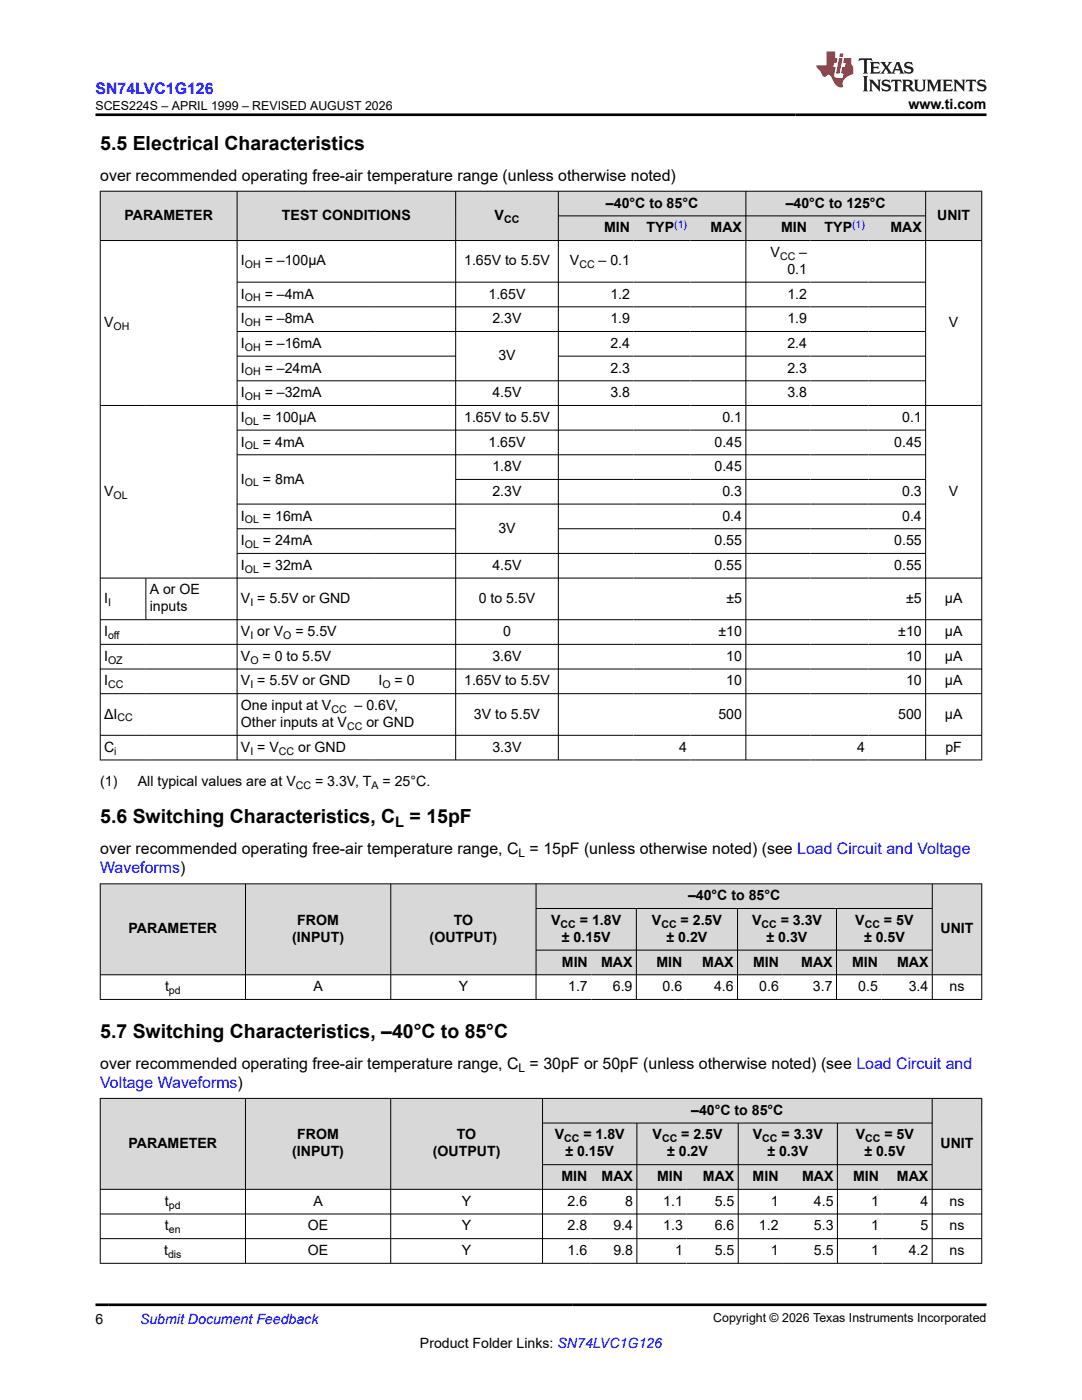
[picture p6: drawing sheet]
<svg xmlns="http://www.w3.org/2000/svg" width="216mm" height="279mm" viewBox="0 0 216 279" stroke-linecap="round" stroke-linejoin="round" font-family="sans-serif">
<defs><g id="words">
<g font-size="3.9">
<text x="20" y="29.9">5.5 Electrical Characteristics</text>
<text x="20" y="164.3">5.6 Switching Characteristics, C</text>
<text x="81.7" y="164.3">= 15pF</text>
<text x="20" y="207.1">5.7 Switching Characteristics, –40°C to 85°C</text>
</g>
<g font-size="3.2" fill="#00f">
<text x="19.1" y="18.7">SN74LVC1G126</text>
<text x="20" y="174.3">Waveforms)</text>
<text x="20" y="217.1">Voltage Waveforms)</text>
</g>
<g font-size="3.2">
<text x="20" y="36.1">over recommended operating free-air temperature range (unless otherwise noted)</text>
<text x="20" y="170.5">over recommended operating free-air temperature range, C = 15pF (unless otherwise noted) (see Load Circuit and Voltage</text>
<text x="20" y="213.3">over recommended operating free-air temperature range, C = 30pF or 50pF (unless otherwise noted) (see Load Circuit and</text>
</g>
<text font-size="2.9" x="78.9" y="165.1">L</text>
<g font-size="2.8">
<text x="181.3" y="21.8">www.ti.com</text>
<text x="120.9" y="41.4">–40°C to 85°C</text>
<text x="156.8" y="41.4">–40°C to 125°C</text>
<text x="24.8" y="43.9">PARAMETER</text>
<text x="56.3" y="43.9">TEST CONDITIONS</text>
<text x="98.7" y="43.9">V</text>
<text x="120.6" y="46.4">MIN</text>
<text x="129" y="46.4">TYP</text>
<text x="141.8" y="46.4">MAX</text>
<text x="155.9" y="46.4">MIN</text>
<text x="164.5" y="46.4">TYP</text>
<text x="177.7" y="46.4">MAX</text>
<text x="187" y="43.9">UNIT</text>
<text x="48.1" y="53">I</text>
<text x="52.8" y="53">= –100μA</text>
<text x="92.6" y="53">1.65V to 5.5V</text>
<text x="113.7" y="53">V</text>
<text x="119.4" y="53">– 0.1</text>
<text x="153.8" y="51.3">V</text>
<text x="159.5" y="51.3">–</text>
<text x="48.1" y="59.6">I</text>
<text x="52.8" y="59.6">= –4mA</text>
<text x="97.5" y="59.6">1.65V</text>
<text x="121.8" y="59.6">1.2</text>
<text x="157.1" y="54.7">0.1</text>
<text x="157.1" y="59.6">1.2</text>
<text x="20.8" y="65.3">V</text>
<text x="48.1" y="64.5">I</text>
<text x="52.8" y="64.5">= –8mA</text>
<text x="98.3" y="64.5">2.3V</text>
<text x="121.8" y="64.5">1.9</text>
<text x="157.1" y="64.5">1.9</text>
<text x="189.4" y="65.3">V</text>
<text x="48.1" y="69.4">I</text>
<text x="52.8" y="69.4">= –16mA</text>
<text x="99.4" y="71.9">3V</text>
<text x="121.8" y="69.4">2.4</text>
<text x="157.1" y="69.4">2.4</text>
<text x="48.1" y="74.3">I</text>
<text x="52.8" y="74.3">= –24mA</text>
<text x="121.8" y="74.3">2.3</text>
<text x="157.1" y="74.3">2.3</text>
<text x="48.1" y="79.3">I</text>
<text x="52.8" y="79.3">= –32mA</text>
<text x="98.3" y="79.3">4.5V</text>
<text x="121.8" y="79.3">3.8</text>
<text x="157.1" y="79.3">3.8</text>
<text x="48.1" y="89.1">I</text>
<text x="48.1" y="84.2">I</text>
<text x="52.5" y="89.1">= 4mA</text>
<text x="52.5" y="84.2">= 100μA</text>
<text x="92.6" y="84.2">1.65V to 5.5V</text>
<text x="97.5" y="89.1">1.65V</text>
<text x="142.6" y="89.1">0.45</text>
<text x="144.1" y="84.2">0.1</text>
<text x="178.4" y="89.1">0.45</text>
<text x="180" y="84.2">0.1</text>
<text x="98.3" y="94">1.8V</text>
<text x="142.6" y="94">0.45</text>
<text x="20.8" y="99">V</text>
<text x="48.1" y="96.5">I</text>
<text x="52.5" y="96.5">= 8mA</text>
<text x="98.3" y="99">2.3V</text>
<text x="144.1" y="99">0.3</text>
<text x="180" y="99">0.3</text>
<text x="189.4" y="99">V</text>
<text x="48.1" y="103.9">I</text>
<text x="52.5" y="103.9">= 16mA</text>
<text x="99.4" y="106.3">3V</text>
<text x="144.1" y="103.9">0.4</text>
<text x="180" y="103.9">0.4</text>
<text x="48.1" y="108.8">I</text>
<text x="48.1" y="113.7">I</text>
<text x="52.5" y="108.8">= 24mA</text>
<text x="52.5" y="113.7">= 32mA</text>
<text x="98.3" y="113.7">4.5V</text>
<text x="142.6" y="108.8">0.55</text>
<text x="142.6" y="113.7">0.55</text>
<text x="178.4" y="108.8">0.55</text>
<text x="178.4" y="113.7">0.55</text>
<text x="29.9" y="118.6">A or OE</text>
<text x="20.8" y="120.3">I</text>
<text x="29.9" y="122">inputs</text>
<text x="48.1" y="120.3">V = 5.5V or GND</text>
<text x="95.5" y="120.3">0 to 5.5V</text>
<text x="144.9" y="120.3">±5</text>
<text x="180.8" y="120.3">±5</text>
<text x="188.5" y="120.3">μA</text>
<text x="20.8" y="126.9">I</text>
<text x="20.8" y="131.9">I</text>
<text x="48.1" y="126.9">V or V</text>
<text x="48.1" y="131.9">V</text>
<text x="52.4" y="131.9">= 0 to 5.5V</text>
<text x="58.9" y="126.9">= 5.5V</text>
<text x="98.3" y="131.9">3.6V</text>
<text x="100.4" y="126.9">0</text>
<text x="143.4" y="126.9">±10</text>
<text x="144.9" y="131.9">10</text>
<text x="179.2" y="126.9">±10</text>
<text x="180.8" y="131.9">10</text>
<text x="188.5" y="126.9">μA</text>
<text x="188.5" y="131.9">μA</text>
<text x="20.8" y="136.8">I</text>
<text x="48.1" y="136.8">V = 5.5V or GND</text>
<text x="75.5" y="136.8">I</text>
<text x="78.7" y="136.8">= 0</text>
<text x="92.6" y="136.8">1.65V to 5.5V</text>
<text x="144.9" y="136.8">10</text>
<text x="180.8" y="136.8">10</text>
<text x="188.5" y="136.8">μA</text>
<text x="20.8" y="143.4">ΔI</text>
<text x="48.1" y="141.7">One input at V</text>
<text x="70.7" y="141.7">– 0.6V,</text>
<text x="94.6" y="143.4">3V to 5.5V</text>
<text x="143.4" y="143.4">500</text>
<text x="179.2" y="143.4">500</text>
<text x="188.5" y="143.4">μA</text>
<text x="48.1" y="145.1">Other inputs at V</text>
<text x="73.1" y="145.1">or GND</text>
<text x="20.8" y="150">C</text>
<text x="48.1" y="150">V = V</text>
<text x="59.5" y="150">or GND</text>
<text x="98.3" y="150">3.3V</text>
<text x="135.5" y="150">4</text>
<text x="171" y="150">4</text>
<text x="188.7" y="150">pF</text>
<text x="20" y="156.8">(1)</text>
<text x="27.5" y="156.8">All typical values are at V</text>
<text x="62.9" y="156.8">= 3.3V, T</text>
<text x="76.3" y="156.8">= 25°C.</text>
<text x="137.3" y="179.7">–40°C to 85°C</text>
<text x="59.3" y="184.6">FROM</text>
<text x="90.5" y="184.6">TO</text>
<text x="110" y="184.6">V</text>
<text x="115.7" y="184.6">= 1.8V</text>
<text x="130.1" y="184.6">V</text>
<text x="135.8" y="184.6">= 2.5V</text>
<text x="150.1" y="184.6">V</text>
<text x="155.8" y="184.6">= 3.3V</text>
<text x="170.7" y="184.6">V</text>
<text x="176.4" y="184.6">= 5V</text>
<text x="25.7" y="186.3">PARAMETER</text>
<text x="58.3" y="188">(INPUT)</text>
<text x="85.7" y="188">(OUTPUT)</text>
<text x="112.1" y="188">± 0.15V</text>
<text x="133" y="188">± 0.2V</text>
<text x="153" y="188">± 0.3V</text>
<text x="172.4" y="188">± 0.5V</text>
<text x="187.7" y="186.3">UNIT</text>
<text x="32.9" y="197.8">t</text>
<text x="62.5" y="197.8">A</text>
<text x="91.5" y="197.8">Y</text>
<text x="112.1" y="192.9">MIN</text>
<text x="113.4" y="197.8">1.7</text>
<text x="119.9" y="192.9">MAX</text>
<text x="122.3" y="197.8">6.9</text>
<text x="131" y="192.9">MIN</text>
<text x="132.2" y="197.8">0.6</text>
<text x="140.1" y="192.9">MAX</text>
<text x="142.5" y="197.8">4.6</text>
<text x="150.3" y="192.9">MIN</text>
<text x="151.5" y="197.8">0.6</text>
<text x="159.9" y="192.9">MAX</text>
<text x="162.2" y="197.8">3.7</text>
<text x="170" y="192.9">MIN</text>
<text x="171.3" y="197.8">0.5</text>
<text x="179" y="192.9">MAX</text>
<text x="181.3" y="197.8">3.4</text>
<text x="189.5" y="197.8">ns</text>
<text x="59.3" y="227.4">FROM</text>
<text x="91.2" y="227.4">TO</text>
<text x="110.7" y="227.4">V</text>
<text x="116.4" y="227.4">= 1.8V</text>
<text x="130.2" y="227.4">V</text>
<text x="135.9" y="227.4">= 2.5V</text>
<text x="137.9" y="222.5">–40°C to 85°C</text>
<text x="150.2" y="227.4">V</text>
<text x="155.9" y="227.4">= 3.3V</text>
<text x="170.7" y="227.4">V</text>
<text x="176.5" y="227.4">= 5V</text>
<text x="25.7" y="229.1">PARAMETER</text>
<text x="58.3" y="230.8">(INPUT)</text>
<text x="86.4" y="230.8">(OUTPUT)</text>
<text x="112.8" y="230.8">± 0.15V</text>
<text x="133.1" y="230.8">± 0.2V</text>
<text x="153.1" y="230.8">± 0.3V</text>
<text x="172.5" y="230.8">± 0.5V</text>
<text x="187.7" y="229.1">UNIT</text>
<text x="112" y="235.7">MIN</text>
<text x="120" y="235.7">MAX</text>
<text x="131.1" y="235.7">MIN</text>
<text x="140.3" y="235.7">MAX</text>
<text x="150.2" y="235.7">MIN</text>
<text x="160.1" y="235.7">MAX</text>
<text x="170.2" y="235.7">MIN</text>
<text x="179" y="235.7">MAX</text>
<text x="32.9" y="240.6">t</text>
<text x="32.9" y="245.6">t</text>
<text x="61.4" y="245.6">OE</text>
<text x="62.5" y="240.6">A</text>
<text x="92.2" y="240.6">Y</text>
<text x="92.2" y="245.6">Y</text>
<text x="113.3" y="240.6">2.6</text>
<text x="113.3" y="245.6">2.8</text>
<text x="122.4" y="245.6">9.4</text>
<text x="124.7" y="240.6">8</text>
<text x="132.3" y="240.6">1.1</text>
<text x="132.3" y="245.6">1.3</text>
<text x="142.6" y="240.6">5.5</text>
<text x="142.6" y="245.6">6.6</text>
<text x="151.4" y="245.6">1.2</text>
<text x="153.8" y="240.6">1</text>
<text x="162.4" y="240.6">4.5</text>
<text x="162.4" y="245.6">5.3</text>
<text x="173.8" y="240.6">1</text>
<text x="173.8" y="245.6">1</text>
<text x="183.7" y="240.6">4</text>
<text x="183.7" y="245.6">5</text>
<text x="189.5" y="240.6">ns</text>
<text x="189.5" y="245.6">ns</text>
<text x="32.7" y="250.5">t</text>
<text x="61.4" y="250.5">OE</text>
<text x="92.2" y="250.5">Y</text>
<text x="113.3" y="250.5">1.6</text>
<text x="122.4" y="250.5">9.8</text>
<text x="134.7" y="250.5">1</text>
<text x="142.6" y="250.5">5.5</text>
<text x="153.8" y="250.5">1</text>
<text x="162.4" y="250.5">5.5</text>
<text x="173.8" y="250.5">1</text>
<text x="181.3" y="250.5">4.2</text>
<text x="189.5" y="250.5">ns</text>
<text x="19.1" y="264.2">6</text>
<text x="83.8" y="269">Product Folder Links: SN74LVC1G126</text>
</g>
<text font-size="2.8" fill="#00f" x="27.9" y="264.2">Submit Document Feedback</text>
<g font-size="2.5">
<text x="19" y="21.9">SCES224S – APRIL 1999 – REVISED AUGUST 2026</text>
<text x="142.3" y="263.9">Copyright © 2026 Texas Instruments Incorporated</text>
</g>
<g font-size="2.4">
<text x="103.5" y="171.1">L</text>
<text x="103.5" y="213.9">L</text>
</g>
<g font-size="2.1">
<text x="100.6" y="44.5">CC</text>
<text x="48.9" y="53.5">OH</text>
<text x="115.6" y="53.5">CC</text>
<text x="155.6" y="51.8">CC</text>
<text x="22.6" y="65.8">OH</text>
<text x="48.9" y="60.2">OH</text>
<text x="48.9" y="65.1">OH</text>
<text x="48.9" y="70">OH</text>
<text x="48.9" y="74.9">OH</text>
<text x="48.9" y="79.8">OH</text>
<text x="48.9" y="89.7">OL</text>
<text x="48.9" y="84.8">OL</text>
<text x="22.6" y="99.5">OL</text>
<text x="48.9" y="97.1">OL</text>
<text x="48.9" y="104.4">OL</text>
<text x="48.9" y="109.4">OL</text>
<text x="48.9" y="114.3">OL</text>
<text x="21.6" y="120.9">I</text>
<text x="50" y="120.9">I</text>
<text x="21.6" y="127.5">off</text>
<text x="50" y="127.5">I</text>
<text x="56.5" y="127.5">O</text>
<text x="21.6" y="132.4">OZ</text>
<text x="21.6" y="137.4">CC</text>
<text x="50" y="132.4">O</text>
<text x="50" y="137.4">I</text>
<text x="76.3" y="137.4">O</text>
<text x="23.4" y="144">CC</text>
<text x="66.1" y="142.3">CC</text>
<text x="69.3" y="145.7">CC</text>
<text x="22.8" y="150.6">i</text>
<text x="50" y="150.6">I</text>
<text x="55.6" y="150.6">CC</text>
<text x="59" y="157.4">CC</text>
<text x="74.1" y="157.4">A</text>
<text x="111.9" y="185.1">CC</text>
<text x="132" y="185.1">CC</text>
<text x="151.9" y="185.1">CC</text>
<text x="172.5" y="185.1">CC</text>
<text x="33.7" y="198.4">pd</text>
<text x="112.6" y="228">CC</text>
<text x="132.1" y="228">CC</text>
<text x="152.1" y="228">CC</text>
<text x="172.6" y="228">CC</text>
<text x="33.7" y="241.2">pd</text>
<text x="33.5" y="251">dis</text>
<text x="33.7" y="246.1">en</text>
</g>
<g font-size="2.1" fill="#00f">
<text x="134.5" y="45.4">(1)</text>
<text x="170" y="45.4">(1)</text>
</g>
</g></defs>
<g fill="#d8d8d8">
<path d="M20 38.2h175.9v4.9h-175.9z" fill-rule="evenodd"/>
<path d="M20.1 38.2h27.2v9.7h-27.2z" fill-rule="evenodd"/>
<path d="M47.4 38.2h43.5v9.7h-43.5z" fill-rule="evenodd"/>
<path d="M91 38.2h20.3v9.7h-20.3z" fill-rule="evenodd"/>
<path d="M111.5 38.2h37.3v4.8h-37.3z" fill-rule="evenodd"/>
<path d="M148.9 38.2h35.7v4.8h-35.7z" fill-rule="evenodd"/>
<path d="M184.8 38.2h11v9.7h-11z" fill-rule="evenodd"/>
<path d="M111.5 43.1h14.9v4.8h-14.9z" fill-rule="evenodd"/>
<path d="M126.4 43.1h11.4v4.8h-11.4z" fill-rule="evenodd"/>
<path d="M137.8 43.1h11v4.8h-11z" fill-rule="evenodd"/>
<path d="M148.9 43.1h12.9v4.8h-12.9z" fill-rule="evenodd"/>
<path d="M161.8 43.1h11.5v4.8h-11.5z" fill-rule="evenodd"/>
<path d="M173.3 43.1h11.3v4.8h-11.3z" fill-rule="evenodd"/>
</g>
<g fill="none" stroke="#000" stroke-width=".2">
<path d="M19.9 38.2h176.1M20 38.1v113.6M47.3 38.1v113.6M90.9 38.1v113.6M111.4 38.1v113.6M148.8 38.1v113.6M184.7 38.1v113.6M195.9 38.1v113.6M19.9 48h176.1M47.3 56.3h137.5M111.4 43.1h73.4M47.3 61.2h137.5"/>
<path d="M47.3 66.2h137.5M47.3 71.1h43.7M47.3 76h137.5M111.4 71.1h73.4M19.9 80.9h176.1M47.3 85.8h137.5M47.3 90.8h137.5M90.9 95.7h93.9M19.9 115.4h176.1M29.1 115.4v8.3M47.3 100.6h137.5M47.3 105.5h43.7"/>
<path d="M47.3 110.4h137.5M111.4 105.5h73.4M19.9 123.7h176.1M19.9 128.6h176.1M19.9 133.5h176.1M19.9 138.4h176.1M19.9 146.7h176.1M19.9 151.7h176.1"/>
</g>
<g fill="#d8d8d8">
<path d="M20 176.4h175.9v4.9h-175.9z" fill-rule="evenodd"/>
<path d="M20.1 176.5h28.8v18h-28.8z" fill-rule="evenodd"/>
<path d="M49 176.5h28.9v18h-28.9z" fill-rule="evenodd"/>
<path d="M78 176.5h28.9v18h-28.9z" fill-rule="evenodd"/>
<path d="M107 176.5h79v4.7h-79z" fill-rule="evenodd"/>
<path d="M186.1 176.5h9.7v18h-9.7z" fill-rule="evenodd"/>
<path d="M107 181.4h19.9v8.2h-19.9z" fill-rule="evenodd"/>
<path d="M127 181.4h20.1v8.2h-20.1z" fill-rule="evenodd"/>
<path d="M147.2 181.4h19.7v8.2h-19.7z" fill-rule="evenodd"/>
<path d="M167 181.4h19v8.2h-19z" fill-rule="evenodd"/>
<path d="M107 189.7h11v4.8h-11z" fill-rule="evenodd"/>
<path d="M118 189.7h8.9v4.8h-8.9z" fill-rule="evenodd"/>
<path d="M127 189.7h9.8v4.8h-9.8z" fill-rule="evenodd"/>
<path d="M136.8 189.7h10.3v4.8h-10.3z" fill-rule="evenodd"/>
<path d="M147.2 189.7h8.9v4.8h-8.9z" fill-rule="evenodd"/>
<path d="M156.1 189.7h10.8v4.8h-10.8z" fill-rule="evenodd"/>
<path d="M167 189.7h8.9v4.8h-8.9z" fill-rule="evenodd"/>
<path d="M175.9 189.7h10.1v4.8h-10.1z" fill-rule="evenodd"/>
</g>
<g fill="none" stroke="#000" stroke-width=".2">
<path d="M19.9 176.4h176.1M20 176.3v23.2M49 176.3v23.2M78 176.3v23.2M107 176.3v23.2M186 176.3v23.2M195.9 176.3v23.2M19.9 194.5h176.1M19.9 199.5h176.1M107 181.3h79.1M107 189.6h79.1M127 181.3v18.2"/>
<path d="M147.2 181.3v18.2M166.9 181.3v18.2"/>
</g>
<g fill="#d8d8d8">
<path d="M20 219.2h175.9v4.9h-175.9z" fill-rule="evenodd"/>
<path d="M20.1 219.3h28.8v18h-28.8z" fill-rule="evenodd"/>
<path d="M49 219.3h28.9v18h-28.9z" fill-rule="evenodd"/>
<path d="M78 219.3h30.2v18h-30.2z" fill-rule="evenodd"/>
<path d="M108.3 219.3h77.6v4.8h-77.6z" fill-rule="evenodd"/>
<path d="M186.1 219.3h9.7v18h-9.7z" fill-rule="evenodd"/>
<path d="M108.3 224.2h18.7v8.2h-18.7z" fill-rule="evenodd"/>
<path d="M127.1 224.2h20.1v8.2h-20.1z" fill-rule="evenodd"/>
<path d="M147.4 224.2h19.6v8.2h-19.6z" fill-rule="evenodd"/>
<path d="M167.2 224.2h18.7v8.2h-18.7z" fill-rule="evenodd"/>
<path d="M108.3 232.5h9.6v4.8h-9.6z" fill-rule="evenodd"/>
<path d="M117.9 232.5h9.1v4.8h-9.1z" fill-rule="evenodd"/>
<path d="M127.1 232.5h9.9v4.8h-9.9z" fill-rule="evenodd"/>
<path d="M137 232.5h10.2v4.8h-10.2z" fill-rule="evenodd"/>
<path d="M147.4 232.5h8.7v4.8h-8.7z" fill-rule="evenodd"/>
<path d="M156.1 232.5h10.9v4.8h-10.9z" fill-rule="evenodd"/>
<path d="M167.2 232.5h8.9v4.8h-8.9z" fill-rule="evenodd"/>
<path d="M176.1 232.5h9.8v4.8h-9.8z" fill-rule="evenodd"/>
</g>
<g fill="none" stroke="#000" stroke-width=".2">
<path d="M19.9 219.2h176.1M20 219.1v33.1M49 219.1v33.1M78 219.1v33.1M108.3 219.1v33.1M186 219.1v33.1M195.9 219.1v33.1M19.9 237.4h176.1M108.3 224.1h77.8M108.3 232.4h77.8M127.1 224.1v28.1M147.3 224.1v28.1"/>
<path d="M167.1 224.1v28.1M19.9 242.3h176.1M19.9 247.2h176.1M19.9 252.1h176.1"/>
</g>
<path d="M171.5 11.6l-.2 .6 .5-.2h.6v.1v2.2l-.2 .4h1l-.2-.4v-2.2v-.1h.5l.6 .2-.2-.6zM173.6 12.4l.2 .3v1.6l-.2 .4h1.9l.1-.6a1.08 1.08 0 0 1-1.3 .2v-.7h.6l.4 .2v-.7l-.4 .2h-.6v-.5l.2-.2a1 1 0 0 1 1 .3l-.1-.5zM175.7 12.4l.9 1.1-1 1.2h.9l-.2-.2 .5-.8 .4 .8-.2 .2h1.6l-.2-.2 .2-.5h.9l.1 .5-.1 .2h.9l-.2-.4-.8-1.9h-.5l-.9 2.1-.9-1.1 .9-1h-.8l.2 .2-.4 .6-.4-.6 .2-.2zM179 12.8l.4 1h-.7zM180.7 12.5a.65 .65 0 0 0-.2 .7 .65 .65 0 0 0 .6 .5l.6 .1 .1 .3a.79 .79 0 0 1-.7 .4 .79 .79 0 0 1-.7-.5l.1 .7 .2-.1a.93 .93 0 0 0 1.1 0 .93 .93 0 0 0 .4-.9 1.46 1.46 0 0 0-1.2-.6l-.1-.3a1.09 1.09 0 0 1 1.2 .2l-.2-.6-.1 .1-.5-.2zM172.2 15.2l.2 .4v2.2l-.2 .4h1l-.2-.4v-2.2l.2-.4zM173.4 15.9l.2 .4v1.5l-.2 .4h.8l-.3-.4 .1-1.3 1.6 1.8v-2l.2-.4h-.7l.1 .2 .1 1.1-1.2-1.3zM176.2 16a.65 .65 0 0 0-.2 .8 .65 .65 0 0 0 .6 .4l.6 .2 .1 .2a.79 .79 0 0 1-.7 .4 .79 .79 0 0 1-.7-.5l.1 .7 .2-.1a.93 .93 0 0 0 1.1 .1 .93 .93 0 0 0 .4-1 1.46 1.46 0 0 0-1.2-.5l-.1-.4a1.09 1.09 0 0 1 1.2 .2l-.1-.6-.2 .1-.5-.1zM177.9 15.9l-.1 .6a.63 .63 0 0 1 .8-.3v1.6l-.3 .4h1l-.2-.4v-1.6a.66 .66 0 0 1 .8 .3l-.1-.6zM180 15.9l.2 .4v1.5l-.2 .4h1l-.2-.2-.1-.7h.5l.1 .2a.79 .79 0 0 0 1.2 .6l-1-.9a.61 .61 0 0 0 .6-.6 .61 .61 0 0 0-.5-.7zM180.8 16.2h.1a.47 .47 0 0 1 .5 .1 .47 .47 0 0 1 .1 .5l-.1 .1-.7 .1zM182.3 15.9l.2 .2a2.27 2.27 0 0 0 .4 2 1.04 1.04 0 0 0 1.7-.7v-1.3l.2-.2h-.8l.2 .4v1.1a.6 .6 0 0 1-.6 .6 .6 .6 0 0 1-.6-.6v-1.1l.3-.4zM184.9 15.9l.2 .4v1.5l-.2 .4h.8l-.3-.4v-1.4l.9 1.9 .9-1.9v1.4l-.3 .4h1l-.2-.4v-1.5l.2-.4h-.8l-.7 1.5-.6-1.5zM188.1 15.9l.2 .4v1.5l-.2 .4h1.9l.1-.6a1.09 1.09 0 0 1-1.3 .2v-.7h.6l.4 .2v-.6l-.4 .2h-.6v-.6l.2-.1a1.01 1.01 0 0 1 1 .3l-.1-.6zM190.2 15.9l.3 .4v1.5l-.3 .4h.8l-.2-.4v-1.3l1.6 1.8v-2l.2-.4h-.7l.2 .2v1.1l-1.2-1.3zM192.8 15.9l-.1 .6a.63 .63 0 0 1 .8-.3v1.6l-.3 .4h1l-.2-.4v-1.6a.66 .66 0 0 1 .8 .3l-.1-.6zM195.2 16a.65 .65 0 0 0-.2 .8 .65 .65 0 0 0 .6 .4l.6 .2 .2 .2a.79 .79 0 0 1-.7 .4 .79 .79 0 0 1-.7-.5l.1 .7 .2-.1a.93 .93 0 0 0 1 .1 .93 .93 0 0 0 .5-1 1.46 1.46 0 0 0-1.3-.5v-.4a1.09 1.09 0 0 1 1.2 .2l-.2-.6-.2 .1-.5-.1z" fill="#231f20"/>
<path d="M164.9 10.3v2.7h-2l.1 .4 .8 1a.95 .95 0 0 0 1 .9 .59 .59 0 0 1 .5-.4 .59 .59 0 0 1 .5 .3l.4 .8a1.59 1.59 0 0 0 2.1 1.4 1.61 1.61 0 0 1 1-2.3l1-.3-.1-1.5a1.59 1.59 0 0 1-.3-1.7h-1.5l-.2 .9h.6l-.2 .9h-.5l-.2 .9v.3l.4 .1-.1 .9h-.7a.73 .73 0 0 1-1-.7l.3-1.5h-.5l.1-.9h.5l.2-.9h-.5v-1.3zM167.4 11.6l-.6 3.1h.7l.6-3.1zM167.6 10.7l-.1 .6h.7l.1-.6z" fill="#ed1c24"/>
<path d="M19.1 22.9h177.8M19.1 260.4h177.8" fill="none" stroke="#000" stroke-width=".53"/>
<use href="#words"/>
</svg>
